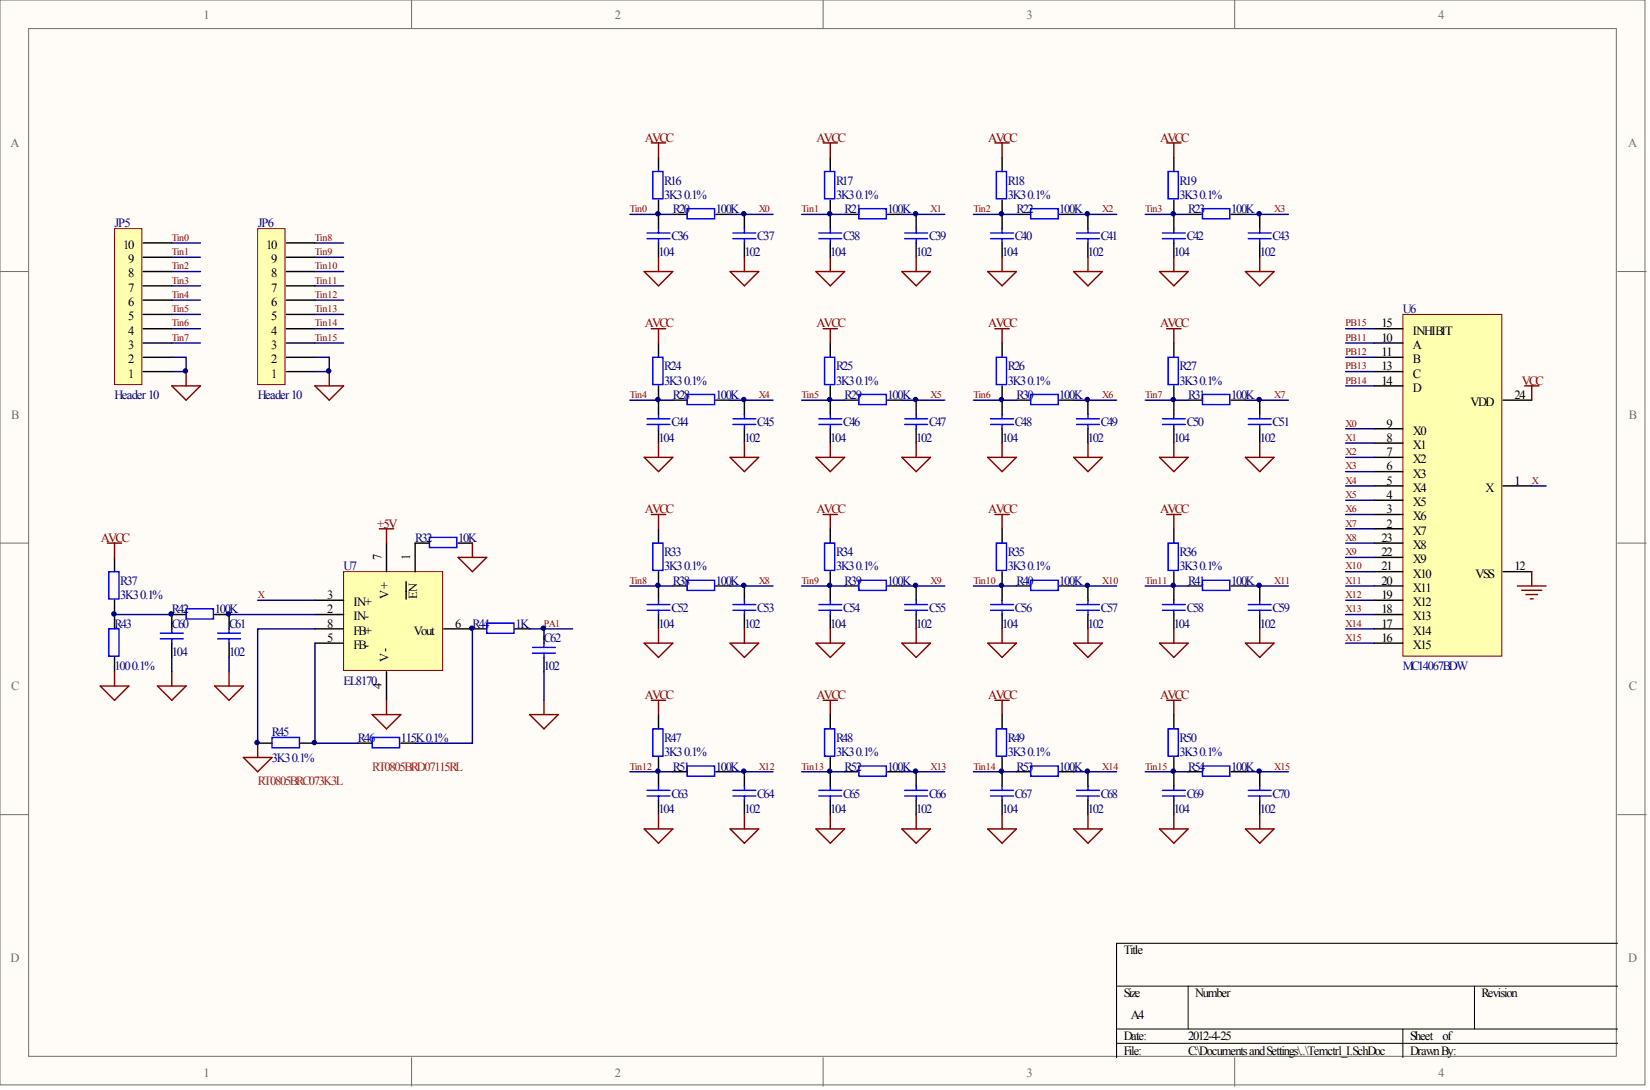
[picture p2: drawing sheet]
<svg xmlns="http://www.w3.org/2000/svg" width="292mm" height="193mm" viewBox="0 0 292 193" stroke-linecap="round" stroke-linejoin="round" font-family="sans-serif">
<defs><g id="words">
<g font-size="2.2" fill="#716f64">
<text x="36" y="3.4">1</text>
<text x="108.9" y="3.4">2</text>
<text x="181.7" y="3.4">3</text>
<text x="254.6" y="3.4">4</text>
<text x="1.9" y="26">A</text>
<text x="288.2" y="26">A</text>
<text x="2" y="74.1">B</text>
<text x="288.3" y="74.1">B</text>
<text x="2" y="122.2">C</text>
<text x="288.3" y="122.2">C</text>
<text x="1.9" y="170.2">D</text>
<text x="288.2" y="170.2">D</text>
<text x="36" y="190.7">1</text>
<text x="108.9" y="190.7">2</text>
<text x="181.7" y="190.7">3</text>
<text x="254.6" y="190.7">4</text>
</g>
<g font-size="2.2" fill="#800000">
<text x="114.1" y="25.1">AVCC</text>
<text x="144.6" y="25.1">AVCC</text>
<text x="175" y="25.1">AVCC</text>
<text x="205.4" y="25.1">AVCC</text>
<text x="114.1" y="58">AVCC</text>
<text x="144.6" y="58">AVCC</text>
<text x="175" y="58">AVCC</text>
<text x="205.4" y="58">AVCC</text>
<text x="269.4" y="68.1">VCC</text>
<text x="17.8" y="95.9">AVCC</text>
<text x="66.8" y="93.4">+5V</text>
<text x="114.1" y="90.9">AVCC</text>
<text x="144.6" y="90.9">AVCC</text>
<text x="175" y="90.9">AVCC</text>
<text x="205.4" y="90.9">AVCC</text>
<text x="114.1" y="123.8">AVCC</text>
<text x="144.6" y="123.8">AVCC</text>
<text x="175" y="123.8">AVCC</text>
<text x="205.4" y="123.8">AVCC</text>
</g>
<g font-size="2.2" fill="#000080">
<text x="117.6" y="32.7">R16</text>
<text x="117.6" y="35.2">3K30.1%</text>
<text x="148" y="32.7">R17</text>
<text x="148" y="35.2">3K30.1%</text>
<text x="178.4" y="32.7">R18</text>
<text x="178.4" y="35.2">3K30.1%</text>
<text x="208.8" y="32.7">R19</text>
<text x="208.8" y="35.2">3K30.1%</text>
<text x="20.3" y="40.3">JP5</text>
<text x="45.6" y="40.3">JP6</text>
<text x="119.1" y="37.7">R20</text>
<text x="126.7" y="37.7">100K</text>
<text x="149.5" y="37.7">R21</text>
<text x="157.1" y="37.7">100K</text>
<text x="179.9" y="37.7">R22</text>
<text x="187.5" y="37.7">100K</text>
<text x="210.3" y="37.7">R23</text>
<text x="217.9" y="37.7">100K</text>
<text x="116.6" y="45.3">104</text>
<text x="118.9" y="42.5">C36</text>
<text x="131.8" y="45.3">102</text>
<text x="134.1" y="42.5">C37</text>
<text x="147" y="45.3">104</text>
<text x="149.3" y="42.5">C38</text>
<text x="162.2" y="45.3">102</text>
<text x="164.5" y="42.5">C39</text>
<text x="177.4" y="45.3">104</text>
<text x="179.7" y="42.5">C40</text>
<text x="192.6" y="45.3">102</text>
<text x="194.9" y="42.5">C41</text>
<text x="207.8" y="45.3">104</text>
<text x="210.1" y="42.5">C42</text>
<text x="223" y="45.3">102</text>
<text x="225.3" y="42.5">C43</text>
<text x="248.4" y="55.4">U6</text>
<text x="117.6" y="65.6">R24</text>
<text x="148" y="65.6">R25</text>
<text x="178.4" y="65.6">R26</text>
<text x="208.8" y="65.6">R27</text>
<text x="20.3" y="70.6">Header10</text>
<text x="45.6" y="70.6">Header10</text>
<text x="117.6" y="68.1">3K30.1%</text>
<text x="119.1" y="70.6">R28</text>
<text x="126.7" y="70.6">100K</text>
<text x="148" y="68.1">3K30.1%</text>
<text x="149.5" y="70.6">R29</text>
<text x="157.1" y="70.6">100K</text>
<text x="178.4" y="68.1">3K30.1%</text>
<text x="179.9" y="70.6">R30</text>
<text x="187.5" y="70.6">100K</text>
<text x="208.8" y="68.1">3K30.1%</text>
<text x="210.3" y="70.6">R31</text>
<text x="217.9" y="70.6">100K</text>
<text x="118.9" y="75.4">C44</text>
<text x="134.1" y="75.4">C45</text>
<text x="149.3" y="75.4">C46</text>
<text x="164.5" y="75.4">C47</text>
<text x="179.7" y="75.4">C48</text>
<text x="194.9" y="75.4">C49</text>
<text x="210.1" y="75.4">C50</text>
<text x="225.3" y="75.4">C51</text>
<text x="116.6" y="78.2">104</text>
<text x="131.8" y="78.2">102</text>
<text x="147" y="78.2">104</text>
<text x="162.2" y="78.2">102</text>
<text x="177.4" y="78.2">104</text>
<text x="192.6" y="78.2">102</text>
<text x="207.8" y="78.2">104</text>
<text x="223" y="78.2">102</text>
<text x="73.5" y="95.9">R32</text>
<text x="81.1" y="95.9">10K</text>
<text x="60.8" y="101">U7</text>
<text x="117.6" y="98.5">R33</text>
<text x="117.6" y="101">3K30.1%</text>
<text x="148" y="98.5">R34</text>
<text x="148" y="101">3K30.1%</text>
<text x="178.4" y="98.5">R35</text>
<text x="178.4" y="101">3K30.1%</text>
<text x="208.8" y="98.5">R36</text>
<text x="208.8" y="101">3K30.1%</text>
<text x="21.3" y="103.5">R37</text>
<text x="21.3" y="106.1">3K30.1%</text>
<text x="119.1" y="103.5">R38</text>
<text x="126.7" y="103.5">100K</text>
<text x="149.5" y="103.5">R39</text>
<text x="157.1" y="103.5">100K</text>
<text x="179.9" y="103.5">R40</text>
<text x="187.5" y="103.5">100K</text>
<text x="210.3" y="103.5">R41</text>
<text x="217.9" y="103.5">100K</text>
<text x="20.3" y="111.1">R43</text>
<text x="30.4" y="108.6">R42</text>
<text x="30.4" y="111.1">C60</text>
<text x="38" y="108.6">100K</text>
<text x="40.5" y="111.1">C61</text>
<text x="83.6" y="111.1">R44</text>
<text x="91.2" y="111.1">1K</text>
<text x="96.3" y="113.6">C62</text>
<text x="116.6" y="111.1">104</text>
<text x="118.9" y="108.3">C52</text>
<text x="131.8" y="111.1">102</text>
<text x="134.1" y="108.3">C53</text>
<text x="147" y="111.1">104</text>
<text x="149.3" y="108.3">C54</text>
<text x="162.2" y="111.1">102</text>
<text x="164.5" y="108.3">C55</text>
<text x="177.4" y="111.1">104</text>
<text x="179.7" y="108.3">C56</text>
<text x="192.6" y="111.1">102</text>
<text x="194.9" y="108.3">C57</text>
<text x="207.8" y="111.1">104</text>
<text x="210.1" y="108.3">C58</text>
<text x="223" y="111.1">102</text>
<text x="225.3" y="108.3">C59</text>
<text x="20.3" y="118.7">1000.1%</text>
<text x="30.4" y="116.2">104</text>
<text x="40.5" y="116.2">102</text>
<text x="96.3" y="118.7">102</text>
<text x="248.4" y="118.7">MC14067BDW</text>
<text x="60.8" y="121.2">EL8170</text>
<text x="48.2" y="130.3">R45</text>
<text x="63.4" y="131.4">R46</text>
<text x="71" y="131.4">115K0.1%</text>
<text x="117.6" y="131.4">R47</text>
<text x="148" y="131.4">R48</text>
<text x="178.4" y="131.4">R49</text>
<text x="208.8" y="131.4">R50</text>
<text x="48.2" y="134.9">3K30.1%</text>
<text x="117.6" y="133.9">3K30.1%</text>
<text x="119.1" y="136.4">R51</text>
<text x="126.7" y="136.4">100K</text>
<text x="148" y="133.9">3K30.1%</text>
<text x="149.5" y="136.4">R52</text>
<text x="157.1" y="136.4">100K</text>
<text x="178.4" y="133.9">3K30.1%</text>
<text x="179.9" y="136.4">R53</text>
<text x="187.5" y="136.4">100K</text>
<text x="208.8" y="133.9">3K30.1%</text>
<text x="210.3" y="136.4">R54</text>
<text x="217.9" y="136.4">100K</text>
<text x="118.9" y="141.2">C63</text>
<text x="134.1" y="141.2">C64</text>
<text x="149.3" y="141.2">C65</text>
<text x="164.5" y="141.2">C66</text>
<text x="179.7" y="141.2">C67</text>
<text x="194.9" y="141.2">C68</text>
<text x="210.1" y="141.2">C69</text>
<text x="225.3" y="141.2">C70</text>
<text x="116.6" y="144">104</text>
<text x="131.8" y="144">102</text>
<text x="147" y="144">104</text>
<text x="162.2" y="144">102</text>
<text x="177.4" y="144">104</text>
<text x="192.6" y="144">102</text>
<text x="207.8" y="144">104</text>
<text x="223" y="144">102</text>
</g>
<g font-size="2.2">
<text x="21.8" y="44.1">10</text>
<text x="22.7" y="46.6">9</text>
<text x="47.1" y="44.1">10</text>
<text x="48" y="46.6">9</text>
<text x="22.7" y="51.7">7</text>
<text x="22.7" y="49.1">8</text>
<text x="48" y="51.7">7</text>
<text x="48" y="49.1">8</text>
<text x="22.7" y="59.2">4</text>
<text x="22.7" y="56.7">5</text>
<text x="22.7" y="54.2">6</text>
<text x="48" y="59.2">4</text>
<text x="48" y="56.7">5</text>
<text x="48" y="54.2">6</text>
<text x="244.6" y="58">15</text>
<text x="250.1" y="59.2">INHIBIT</text>
<text x="22.7" y="64.3">2</text>
<text x="22.7" y="61.8">3</text>
<text x="48" y="64.3">2</text>
<text x="48" y="61.8">3</text>
<text x="244.6" y="60.5">10</text>
<text x="244.6" y="63">11</text>
<text x="244.6" y="65.6">13</text>
<text x="250.1" y="61.8">A</text>
<text x="250.1" y="64.3">B</text>
<text x="22.7" y="66.8">1</text>
<text x="48" y="66.8">1</text>
<text x="244.6" y="68.1">14</text>
<text x="250.1" y="66.8">C</text>
<text x="250.1" y="69.4">D</text>
<text x="260.3" y="71.9">VDD</text>
<text x="268.1" y="70.6">24</text>
<text x="245.4" y="75.7">9</text>
<text x="250.1" y="77">X0</text>
<text x="245.4" y="83.3">6</text>
<text x="245.4" y="80.7">7</text>
<text x="245.4" y="78.2">8</text>
<text x="250.1" y="82">X2</text>
<text x="250.1" y="79.5">X1</text>
<text x="245.4" y="88.3">4</text>
<text x="245.4" y="85.8">5</text>
<text x="250.1" y="89.6">X5</text>
<text x="250.1" y="87.1">X4</text>
<text x="250.1" y="84.5">X3</text>
<text x="263" y="87.1">X</text>
<text x="268.1" y="85.8">1</text>
<text x="244.6" y="95.9">23</text>
<text x="245.4" y="93.4">2</text>
<text x="245.4" y="90.9">3</text>
<text x="250.1" y="94.7">X7</text>
<text x="250.1" y="92.1">X6</text>
<text x="67.5" y="99.2" transform="rotate(-90 67.5 99.2)">7</text>
<text x="72.6" y="99.2" transform="rotate(-90 72.6 99.2)">1</text>
<text x="244.6" y="101">21</text>
<text x="244.6" y="98.5">22</text>
<text x="250.1" y="99.7">X9</text>
<text x="250.1" y="97.2">X8</text>
<text x="268.1" y="101">12</text>
<text x="57.9" y="106.1">3</text>
<text x="62.6" y="107.3">IN+</text>
<text x="68.8" y="106.1" transform="rotate(-90 68.8 106.1)">V+</text>
<text x="73.9" y="106.1" transform="rotate(-90 73.9 106.1)">EN</text>
<text x="244.6" y="106.1">19</text>
<text x="244.6" y="103.5">20</text>
<text x="250.1" y="107.3">X12</text>
<text x="250.1" y="104.8">X11</text>
<text x="250.1" y="102.3">X10</text>
<text x="261.2" y="102.3">VSS</text>
<text x="57.9" y="108.6">2</text>
<text x="57.9" y="113.6">5</text>
<text x="57.9" y="111.1">8</text>
<text x="62.6" y="109.8">IN-</text>
<text x="62.6" y="112.4">FB+</text>
<text x="73.3" y="112.4">Vout</text>
<text x="80.6" y="111.1">6</text>
<text x="244.6" y="113.6">16</text>
<text x="244.6" y="111.1">17</text>
<text x="244.6" y="108.6">18</text>
<text x="250.1" y="112.4">X14</text>
<text x="250.1" y="109.8">X13</text>
<text x="62.6" y="114.9">FB-</text>
<text x="68.8" y="117.1" transform="rotate(-90 68.8 117.1)">V-</text>
<text x="250.1" y="114.9">X15</text>
<text x="67.5" y="122.1" transform="rotate(-90 67.5 122.1)">4</text>
<text x="198.9" y="169">Title</text>
<text x="198.9" y="176.6">Size</text>
<text x="211.6" y="176.6">Number</text>
<text x="262.3" y="176.6">Revision</text>
<text x="198.9" y="184.2">Date:</text>
<text x="200.2" y="180.4">A4</text>
<text x="210.3" y="184.2">2012-4-25</text>
<text x="249.6" y="184.2">Sheet</text>
<text x="255.3" y="184.2">of</text>
<text x="198.9" y="186.7">File:</text>
<text x="210.3" y="186.7">C:\DocumentsandSettings\..\Temctrl_I.SchDoc</text>
<text x="249.6" y="186.7">DrawnBy:</text>
</g>
<g font-size="2.2" fill="#f00">
<text x="65.9" y="136.4">RT0805BRD07115RL</text>
<text x="45.6" y="138.9">RT0805BRC073K3L</text>
</g>
<g font-size="1.8" fill="#800000">
<text x="111.5" y="37.6">Tin0</text>
<text x="134.3" y="37.6">X0</text>
<text x="141.9" y="37.6">Tin1</text>
<text x="164.7" y="37.6">X1</text>
<text x="172.3" y="37.6">Tin2</text>
<text x="195.1" y="37.6">X2</text>
<text x="202.7" y="37.6">Tin3</text>
<text x="225.5" y="37.6">X3</text>
<text x="30.4" y="45.1">Tin1</text>
<text x="30.4" y="47.7">Tin2</text>
<text x="30.4" y="42.6">Tin0</text>
<text x="55.8" y="42.6">Tin8</text>
<text x="55.8" y="45.1">Tin9</text>
<text x="55.8" y="47.7">Tin10</text>
<text x="30.4" y="50.2">Tin3</text>
<text x="30.4" y="52.7">Tin4</text>
<text x="55.8" y="50.2">Tin11</text>
<text x="55.8" y="52.7">Tin12</text>
<text x="30.4" y="55.3">Tin5</text>
<text x="30.4" y="57.8">Tin6</text>
<text x="55.8" y="55.3">Tin13</text>
<text x="55.8" y="57.8">Tin14</text>
<text x="238.2" y="57.8">PB15</text>
<text x="30.4" y="60.3">Tin7</text>
<text x="55.8" y="60.3">Tin15</text>
<text x="238.2" y="60.3">PB11</text>
<text x="238.2" y="62.9">PB12</text>
<text x="238.2" y="65.4">PB13</text>
<text x="111.5" y="70.5">Tin4</text>
<text x="134.3" y="70.5">X4</text>
<text x="141.9" y="70.5">Tin5</text>
<text x="164.7" y="70.5">X5</text>
<text x="172.3" y="70.5">Tin6</text>
<text x="195.1" y="70.5">X6</text>
<text x="202.7" y="70.5">Tin7</text>
<text x="225.5" y="70.5">X7</text>
<text x="238.2" y="67.9">PB14</text>
<text x="238.2" y="75.5">X0</text>
<text x="238.2" y="78">X1</text>
<text x="238.2" y="80.6">X2</text>
<text x="238.2" y="83.1">X3</text>
<text x="238.2" y="85.6">X4</text>
<text x="238.2" y="88.2">X5</text>
<text x="271.2" y="85.6">X</text>
<text x="238.2" y="90.7">X6</text>
<text x="238.2" y="93.2">X7</text>
<text x="238.2" y="95.8">X8</text>
<text x="238.2" y="98.3">X9</text>
<text x="238.2" y="100.8">X10</text>
<text x="45.6" y="105.9">X</text>
<text x="111.5" y="103.3">Tin8</text>
<text x="134.3" y="103.3">X8</text>
<text x="141.9" y="103.3">Tin9</text>
<text x="164.7" y="103.3">X9</text>
<text x="172.3" y="103.3">Tin10</text>
<text x="195.1" y="103.3">X10</text>
<text x="202.7" y="103.3">Tin11</text>
<text x="225.5" y="103.3">X11</text>
<text x="238.2" y="103.3">X11</text>
<text x="238.2" y="105.9">X12</text>
<text x="96.3" y="110.9">PA1</text>
<text x="238.2" y="108.4">X13</text>
<text x="238.2" y="110.9">X14</text>
<text x="238.2" y="113.5">X15</text>
<text x="111.5" y="136.2">Tin12</text>
<text x="134.3" y="136.2">X12</text>
<text x="141.9" y="136.2">Tin13</text>
<text x="164.7" y="136.2">X13</text>
<text x="172.3" y="136.2">Tin14</text>
<text x="195.1" y="136.2">X14</text>
<text x="202.7" y="136.2">Tin15</text>
<text x="225.5" y="136.2">X15</text>
</g>
</g></defs>
<g fill="#fffcf8" stroke="#716f64" stroke-width=".18">
<path d="M0 0h291.2v192.1h-291.2z"/>
<path d="M5.1 5.1h281v181.9h-281z"/>
</g>
<path d="M72.9 0v5.1M145.7 0v5.1M218.6 0v5.1M0 48.1h5.1M286.4 48.1h5M0 96.1h5.1M286.4 96.1h5M0 144.2h5.1M286.4 144.2h5M72.9 187.2v5.1M145.7 187.2v5.1M218.6 187.2v5.1" fill="none" stroke="#716f64" stroke-width=".18"/>
<path d="M197.7 174.6h88.7M210.3 174.6v7.6M261 174.6v7.6M286.4 167h-88.7v20.2M197.7 182.2h88.7M197.7 184.7h88.7M248.4 182.2v5" fill="none" stroke="#000" stroke-width=".18"/>
<path d="M116.6 27.8v2.6M116.6 35.4v2.6M119.1 38h2.5M126.7 38h2.5" fill="none" stroke="#000" stroke-width=".25"/>
<path d="M115.6 30.4h1.8v4.8h-1.8zM121.6 36.9h4.9v1.8h-4.9z" fill="none" stroke="#00f" stroke-width=".25"/>
<path d="M30.4 45.5h5.1M30.4 48.1h5.1M30.4 50.6h5.1M30.4 53.1h5.1M30.4 55.7h5.1M30.4 58.2h5.1M55.8 43h5M30.4 60.7h5.1" fill="none" stroke="#000080" stroke-width=".25"/>
<path d="M20.3 40.5h4.8v27.6h-4.8z" fill="#ffffb0" stroke="#800000" stroke-width=".18"/>
<g fill="none" stroke="#000" stroke-width=".25">
<path d="M149.5 38h2.6M157.1 38h2.6M179.9 38h2.6M187.5 38h2.6M210.3 38h2.6M217.9 38h2.6M25.3 58.2h5.1M25.3 55.7h5.1M25.3 53.1h5.1M25.3 50.6h5.1M25.3 48.1h5.1M25.3 45.5h5.1"/>
<path d="M25.3 43h5.1M25.3 65.8h5.1M25.3 63.3h5.1M25.3 60.7h5.1M119.1 70.8h2.5M126.7 70.8h2.5M149.5 70.8h2.6M157.1 70.8h2.6M179.9 70.8h2.6M187.5 70.8h2.6M210.3 70.8h2.6M217.9 70.8h2.6"/>
<path d="M119.1 103.7h2.5M126.7 103.7h2.5M149.5 103.7h2.6M157.1 103.7h2.6M179.9 103.7h2.6M187.5 103.7h2.6M210.3 103.7h2.6M217.9 103.7h2.6M119.1 136.6h2.5M126.7 136.6h2.5M149.5 136.6h2.6M157.1 136.6h2.6"/>
<path d="M179.9 136.6h2.6M187.5 136.6h2.6M210.3 136.6h2.6M217.9 136.6h2.6"/>
</g>
<path d="M30.4 43h5.1M55.8 45.5h5M55.8 48.1h5M55.8 50.6h5M55.8 53.1h5M55.8 55.7h5M55.8 58.2h5M30.4 63.3h2.5v2.5h-2.5M55.8 60.7h5" fill="none" stroke="#000080" stroke-width=".25"/>
<g fill="none" stroke="#00f" stroke-width=".25">
<path d="M152.1 36.9h4.8v1.8h-4.8zM182.5 36.9h4.8v1.8h-4.8zM212.9 36.9h4.8v1.8h-4.8zM121.6 69.8h4.9v1.8h-4.9zM152.1 69.8h4.8v1.8h-4.8zM182.5 69.8h4.8v1.8h-4.8zM212.9 69.8h4.8v1.8h-4.8zM121.6 102.7h4.9v1.8h-4.9zM152.1 102.7h4.8v1.8h-4.8zM182.5 102.7h4.8v1.8h-4.8zM212.9 102.7h4.8v1.8h-4.8zM121.6 135.6h4.9v1.8h-4.9z"/>
<path d="M152.1 135.6h4.8v1.8h-4.8zM182.5 135.6h4.8v1.8h-4.8zM212.9 135.6h4.8v1.8h-4.8z"/>
</g>
<path d="M45.6 40.5h4.9v27.6h-4.9z" fill="#ffffb0" stroke="#800000" stroke-width=".18"/>
<g fill="none" stroke="#000" stroke-width=".25">
<path d="M147 27.8v2.6M147 35.4v2.6M177.4 27.8v2.6M177.4 35.4v2.6M207.8 27.8v2.6M207.8 35.4v2.6M50.7 58.2h5.1M50.7 55.7h5.1M50.7 53.1h5.1M50.7 50.6h5.1M50.7 48.1h5.1M50.7 45.5h5.1"/>
<path d="M50.7 43h5.1M50.7 65.8h5.1M50.7 63.3h5.1M50.7 60.7h5.1M116.6 60.7v2.6M116.6 68.3v2.5M147 60.7v2.6M147 68.3v2.5M177.4 60.7v2.6M177.4 68.3v2.5M207.8 60.7v2.6M207.8 68.3v2.5"/>
<path d="M116.6 93.6v2.5M147 93.6v2.5M177.4 93.6v2.5M207.8 93.6v2.5M116.6 101.2v2.5M147 101.2v2.5M177.4 101.2v2.5M207.8 101.2v2.5M116.6 126.5v2.5M116.6 134.1v2.5M147 126.5v2.5M147 134.1v2.5"/>
<path d="M177.4 126.5v2.5M177.4 134.1v2.5M207.8 126.5v2.5M207.8 134.1v2.5"/>
</g>
<path d="M55.8 63.3h2.5v2.5h-2.5" fill="none" stroke="#000080" stroke-width=".25"/>
<g fill="none" stroke="#800000" stroke-width=".25">
<path d="M115.3 25.3h2.5M116.6 25.3v2.5M145.7 25.3h2.6M147 25.3v2.5M176.1 25.3h2.6M177.4 25.3v2.5M206.5 25.3h2.6M207.8 25.3v2.5M115.3 58.2h2.5M116.6 58.2v2.5M145.7 58.2h2.6M147 58.2v2.5"/>
<path d="M176.1 58.2h2.6M177.4 58.2v2.5M206.5 58.2h2.6M207.8 58.2v2.5M115.3 91.1h2.5M116.6 91.1v2.5M145.7 91.1h2.6M147 91.1v2.5M176.1 91.1h2.6M177.4 91.1v2.5M206.5 91.1h2.6M207.8 91.1v2.5"/>
<path d="M115.3 124h2.5M116.6 124v2.5M145.7 124h2.6M147 124v2.5M176.1 124h2.6M177.4 124v2.5M206.5 124h2.6M207.8 124v2.5"/>
</g>
<g fill="none" stroke="#00f" stroke-width=".25">
<path d="M146 30.4h1.8v4.8h-1.8zM176.4 30.4h1.8v4.8h-1.8zM206.8 30.4h1.8v4.8h-1.8zM115.6 63.3h1.8v4.8h-1.8zM146 63.3h1.8v4.8h-1.8zM176.4 63.3h1.8v4.8h-1.8zM206.8 63.3h1.8v4.8h-1.8zM115.6 96.1h1.8v4.9h-1.8zM146 96.1h1.8v4.9h-1.8zM176.4 96.1h1.8v4.9h-1.8zM206.8 96.1h1.8v4.9h-1.8zM115.6 129h1.8v4.9h-1.8z"/>
<path d="M146 129h1.8v4.9h-1.8zM176.4 129h1.8v4.9h-1.8zM206.8 129h1.8v4.9h-1.8z"/>
</g>
<path d="M60.8 101.2h17.6v17.5h-17.6z" fill="#ffffb0" stroke="#800000" stroke-width=".18"/>
<path d="M68.4 96.1v5.1M73.5 96.1v5.1M55.8 108.8h5M55.8 106.3h5M55.8 113.9h5M55.8 111.3h5M68.4 118.9v5.1M71.9 103v3.1M78.6 111.3h5" fill="none" stroke="#000" stroke-width=".25"/>
<path d="M248.4 55.7h17.5v60.5h-17.5z" fill="#ffffb0" stroke="#800000" stroke-width=".18"/>
<g fill="none" stroke="#000" stroke-width=".25">
<path d="M116.6 38v2.5M131.8 38v2.5M147 38v2.5M162.2 38v2.5M177.4 38v2.5M192.6 38v2.5M207.8 38v2.5M223 38v2.5M116.6 43v2.5M131.8 43v2.5M147 43v2.5M162.2 43v2.5"/>
<path d="M177.4 43v2.5M192.6 43v2.5M207.8 43v2.5M223 43v2.5M243.3 58.2h5.1M116.6 70.8v2.6M116.6 75.9v2.5M131.8 70.8v2.6M131.8 75.9v2.5M147 70.8v2.6M147 75.9v2.5M162.2 70.8v2.6"/>
<path d="M162.2 75.9v2.5M177.4 70.8v2.6M177.4 75.9v2.5M192.6 70.8v2.6M192.6 75.9v2.5M207.8 70.8v2.6M207.8 75.9v2.5M223 70.8v2.6M223 75.9v2.5M243.3 78.4h5.1M243.3 75.9h5.1M243.3 60.7h5.1"/>
<path d="M243.3 63.3h5.1M243.3 65.8h5.1M243.3 68.3h5.1M266.1 70.8h5.1M20.3 98.7v2.5M73.5 96.1h2.5M81.1 96.1h2.5M243.3 86h5.1M243.3 93.6h5.1M243.3 91.1h5.1M243.3 88.6h5.1M243.3 83.5h5.1"/>
<path d="M243.3 81h5.1M243.3 98.7h5.1M243.3 96.1h5.1M266.1 86h5.1M20.3 106.3v5M20.3 116.4v2.5M30.4 113.9v2.5M32.9 108.8h-2.5v2.5M38 108.8h2.5v2.5M40.5 113.9v2.5M83.6 111.3h2.6M91.2 111.3h2.6"/>
<path d="M96.3 111.3v2.6M96.3 116.4v2.5M116.6 103.7v2.6M116.6 108.8v2.5M131.8 103.7v2.6M131.8 108.8v2.5M147 103.7v2.6M147 108.8v2.5M162.2 103.7v2.6M162.2 108.8v2.5M177.4 103.7v2.6M177.4 108.8v2.5"/>
<path d="M192.6 103.7v2.6M192.6 108.8v2.5M207.8 103.7v2.6M207.8 108.8v2.5M223 103.7v2.6M223 108.8v2.5M243.3 101.2h5.1M243.3 113.9h5.1M243.3 111.3h5.1M243.3 108.8h5.1M243.3 106.3h5.1M243.3 103.7h5.1"/>
<path d="M266.1 101.2h5.1M45.6 131.6h2.6M53.2 131.6h2.6M63.4 131.6h2.5M71 131.6h2.5M116.6 136.6v2.6M131.8 136.6v2.6M147 136.6v2.6M162.2 136.6v2.6M177.4 136.6v2.6M192.6 136.6v2.6M207.8 136.6v2.6"/>
<path d="M223 136.6v2.6M116.6 141.7v2.5M131.8 141.7v2.5M147 141.7v2.5M162.2 141.7v2.5M177.4 141.7v2.5M192.6 141.7v2.5M207.8 141.7v2.5M223 141.7v2.5"/>
</g>
<g fill="none" stroke="#000080" stroke-width=".25">
<path d="M111.5 38h7.6M129.2 38h7.6M141.9 38h7.6M159.7 38h7.6M172.3 38h7.6M190.1 38h7.6M202.7 38h7.6M220.5 38h7.6M238.2 58.2h5.1M111.5 70.8h7.6M129.2 70.8h7.6M141.9 70.8h7.6"/>
<path d="M159.7 70.8h7.6M172.3 70.8h7.6M190.1 70.8h7.6M202.7 70.8h7.6M220.5 70.8h7.6M238.2 75.9h5.1M238.2 78.4h5.1M238.2 65.8h5.1M238.2 63.3h5.1M238.2 60.7h5.1M238.2 68.3h5.1M238.2 86h5.1"/>
<path d="M238.2 81h5.1M238.2 83.5h5.1M238.2 88.6h5.1M238.2 91.1h5.1M238.2 93.6h5.1M238.2 96.1h5.1M238.2 98.7h5.1M271.2 86h2.5M20.3 108.8h10.1M30.4 116.4v2.5M40.5 108.8h15.3M40.5 116.4v2.5"/>
<path d="M45.6 106.3h10.2M55.8 111.3h-10.2v20.3M55.8 113.9v17.7h7.6M83.6 111.3v20.3h-10.1M93.8 111.3h7.6M96.3 118.9v5.1M111.5 103.7h7.6M129.2 103.7h7.6M141.9 103.7h7.6M159.7 103.7h7.6M172.3 103.7h7.6M190.1 103.7h7.6"/>
<path d="M202.7 103.7h7.6M220.5 103.7h7.6M238.2 101.2h5.1M238.2 103.7h5.1M238.2 106.3h5.1M238.2 108.8h5.1M238.2 111.3h5.1M238.2 113.9h5.1M111.5 136.6h7.6M129.2 136.6h7.6M141.9 136.6h7.6M159.7 136.6h7.6"/>
<path d="M172.3 136.6h7.6M190.1 136.6h7.6M202.7 136.6h7.6M220.5 136.6h7.6"/>
</g>
<g fill="none" stroke="#800000" stroke-width=".25">
<path d="M114 48.1h5.1l-2.5 2.5zM116.6 45.5v2.6M129.2 48.1h5.1l-2.5 2.5zM131.8 45.5v2.6M144.5 48.1h5l-2.5 2.5zM147 45.5v2.6M159.7 48.1h5l-2.5 2.5zM162.2 45.5v2.6M174.9 48.1h5l-2.5 2.5zM177.4 45.5v2.6M190.1 48.1h5l-2.5 2.5zM192.6 45.5v2.6"/>
<path d="M205.3 48.1h5l-2.5 2.5zM207.8 45.5v2.6M220.5 48.1h5l-2.5 2.5zM223 45.5v2.6M30.4 68.3h5.1l-2.6 2.5zM32.9 65.8v2.5M55.8 68.3h5l-2.5 2.5zM58.3 65.8v2.5M116.6 78.4v2.6M131.8 78.4v2.6M147 78.4v2.6M162.2 78.4v2.6"/>
<path d="M177.4 78.4v2.6M192.6 78.4v2.6M207.8 78.4v2.6M223 78.4v2.6M269.9 68.3h2.5M271.2 68.3v2.5M19 96.1h2.5M20.3 96.1v2.6M67.2 93.6h2.5M68.4 93.6v2.5M81.1 98.7h5.1l-2.6 2.5zM83.6 96.1v2.6"/>
<path d="M114 81h5.1l-2.5 2.5zM129.2 81h5.1l-2.5 2.5zM144.5 81h5l-2.5 2.5zM159.7 81h5l-2.5 2.5zM174.9 81h5l-2.5 2.5zM190.1 81h5l-2.5 2.5zM205.3 81h5l-2.5 2.5zM220.5 81h5l-2.5 2.5zM20.3 118.9v2.6M30.4 118.9v2.6M40.5 118.9v2.6M114 113.9h5.1l-2.5 2.5z"/>
<path d="M116.6 111.3v2.6M129.2 113.9h5.1l-2.5 2.5zM131.8 111.3v2.6M144.5 113.9h5l-2.5 2.5zM147 111.3v2.6M159.7 113.9h5l-2.5 2.5zM162.2 111.3v2.6M174.9 113.9h5l-2.5 2.5zM177.4 111.3v2.6M190.1 113.9h5l-2.5 2.5zM192.6 111.3v2.6M205.3 113.9h5l-2.5 2.5z"/>
<path d="M207.8 111.3v2.6M220.5 113.9h5l-2.5 2.5zM223 111.3v2.6M268.6 103.7h5.1M269.4 104.5h3.5M270.1 105.3h2.1M270.9 106h.5M271.2 101.2v2.5M17.7 121.5h5.1l-2.5 2.5zM27.9 121.5h5l-2.5 2.5zM38 121.5h5.1l-2.6 2.5zM43.1 134.1h5.1l-2.6 2.5z"/>
<path d="M45.6 131.6v2.5M65.9 126.5h5.1l-2.6 2.5zM68.4 124v2.5M93.8 126.5h5l-2.5 2.5zM96.3 124v2.5M114 146.8h5.1l-2.5 2.5zM116.6 144.2v2.6M129.2 146.8h5.1l-2.5 2.5zM131.8 144.2v2.6M144.5 146.8h5l-2.5 2.5zM147 144.2v2.6M159.7 146.8h5l-2.5 2.5z"/>
<path d="M162.2 144.2v2.6M174.9 146.8h5l-2.5 2.5zM177.4 144.2v2.6M190.1 146.8h5l-2.5 2.5zM192.6 144.2v2.6M205.3 146.8h5l-2.5 2.5zM207.8 144.2v2.6M220.5 146.8h5l-2.5 2.5zM223 144.2v2.6"/>
</g>
<g fill="none" stroke="#00f" stroke-width=".25">
<path d="M114.5 41.2h4.1M114.5 42.3h4.1M116.6 40.5v.7M116.6 42.3v.7M129.8 41.2h4M129.8 42.3h4M131.8 40.5v.7M131.8 42.3v.7M145 41.2h4M145 42.3h4M147 40.5v.7M147 42.3v.7"/>
<path d="M160.2 41.2h4M160.2 42.3h4M162.2 40.5v.7M162.2 42.3v.7M175.4 41.2h4M175.4 42.3h4M177.4 40.5v.7M177.4 42.3v.7M190.6 41.2h4M190.6 42.3h4M192.6 40.5v.7M192.6 42.3v.7"/>
<path d="M205.8 41.2h4M205.8 42.3h4M207.8 40.5v.7M207.8 42.3v.7M221 41.2h4M221 42.3h4M223 40.5v.7M223 42.3v.7M114.5 74.1h4.1M114.5 75.1h4.1M116.6 73.4v.7M116.6 75.1v.8"/>
<path d="M129.8 74.1h4M129.8 75.1h4M131.8 73.4v.7M131.8 75.1v.8M145 74.1h4M145 75.1h4M147 73.4v.7M147 75.1v.8M160.2 74.1h4M160.2 75.1h4M162.2 73.4v.7M162.2 75.1v.8"/>
<path d="M175.4 74.1h4M175.4 75.1h4M177.4 73.4v.7M177.4 75.1v.8M190.6 74.1h4M190.6 75.1h4M192.6 73.4v.7M192.6 75.1v.8M205.8 74.1h4M205.8 75.1h4M207.8 73.4v.7M207.8 75.1v.8"/>
<path d="M221 74.1h4M221 75.1h4M223 73.4v.7M223 75.1v.8M76 95.1h4.9v1.8h-4.9zM19.3 101.2h1.8v4.8h-1.8zM19.3 111.3h1.8v4.9h-1.8zM28.4 112.1h4M28.4 113.1h4M30.4 111.3v.8M30.4 113.1v.8M32.9 107.8h4.9v1.8h-4.9z"/>
<path d="M38.5 112.1h4.1M38.5 113.1h4.1M40.5 111.3v.8M40.5 113.1v.8M86.2 110.3h4.8v1.8h-4.8zM94.3 114.6h4M94.3 115.6h4M96.3 113.9v.7M96.3 115.6v.8M114.5 107h4.1M114.5 108h4.1M116.6 106.3v.7"/>
<path d="M116.6 108v.8M129.8 107h4M129.8 108h4M131.8 106.3v.7M131.8 108v.8M145 107h4M145 108h4M147 106.3v.7M147 108v.8M160.2 107h4M160.2 108h4M162.2 106.3v.7"/>
<path d="M162.2 108v.8M175.4 107h4M175.4 108h4M177.4 106.3v.7M177.4 108v.8M190.6 107h4M190.6 108h4M192.6 106.3v.7M192.6 108v.8M205.8 107h4M205.8 108h4M207.8 106.3v.7"/>
<path d="M207.8 108v.8M221 107h4M221 108h4M223 106.3v.7M223 108v.8M48.2 130.6h4.8v1.8h-4.8zM65.9 130.6h4.8v1.8h-4.8zM114.5 139.9h4.1M116.6 139.2v.7M129.8 139.9h4M131.8 139.2v.7M145 139.9h4"/>
<path d="M147 139.2v.7M160.2 139.9h4M162.2 139.2v.7M175.4 139.9h4M177.4 139.2v.7M190.6 139.9h4M192.6 139.2v.7M205.8 139.9h4M207.8 139.2v.7M221 139.9h4M223 139.2v.7M114.5 140.9h4.1"/>
<path d="M116.6 140.9v.8M129.8 140.9h4M131.8 140.9v.8M145 140.9h4M147 140.9v.8M160.2 140.9h4M162.2 140.9v.8M175.4 140.9h4M177.4 140.9v.8M190.6 140.9h4M192.6 140.9v.8M205.8 140.9h4"/>
<path d="M207.8 140.9v.8M221 140.9h4M223 140.9v.8"/>
</g>
<g fill="#000080" stroke="#000080" stroke-width=".18">
<circle cx="20.2" cy="108.7" r=".39"/>
<circle cx="30.3" cy="108.7" r=".39"/>
<circle cx="32.8" cy="65.7" r=".39"/>
<circle cx="40.4" cy="108.7" r=".39"/>
<circle cx="45.5" cy="131.5" r=".39"/>
<circle cx="55.6" cy="131.5" r=".39"/>
<circle cx="58.2" cy="65.7" r=".39"/>
<circle cx="83.5" cy="111.2" r=".39"/>
<circle cx="96.2" cy="111.2" r=".39"/>
<circle cx="116.5" cy="136.5" r=".39"/>
<circle cx="116.5" cy="103.6" r=".39"/>
<circle cx="116.5" cy="70.7" r=".39"/>
<circle cx="116.5" cy="37.8" r=".39"/>
<circle cx="131.7" cy="136.5" r=".39"/>
<circle cx="131.7" cy="103.6" r=".39"/>
<circle cx="131.7" cy="70.7" r=".39"/>
<circle cx="131.7" cy="37.8" r=".39"/>
<circle cx="146.9" cy="136.5" r=".39"/>
<circle cx="146.9" cy="103.6" r=".39"/>
<circle cx="146.9" cy="70.7" r=".39"/>
<circle cx="146.9" cy="37.8" r=".39"/>
<circle cx="162.1" cy="136.5" r=".39"/>
<circle cx="162.1" cy="103.6" r=".39"/>
<circle cx="162.1" cy="70.7" r=".39"/>
<circle cx="162.1" cy="37.8" r=".39"/>
<circle cx="177.3" cy="136.5" r=".39"/>
<circle cx="177.3" cy="103.6" r=".39"/>
<circle cx="177.3" cy="70.7" r=".39"/>
<circle cx="177.3" cy="37.8" r=".39"/>
<circle cx="192.5" cy="136.5" r=".39"/>
<circle cx="192.5" cy="103.6" r=".39"/>
<circle cx="192.5" cy="70.7" r=".39"/>
<circle cx="192.5" cy="37.8" r=".39"/>
<circle cx="207.7" cy="136.5" r=".39"/>
<circle cx="207.7" cy="103.6" r=".39"/>
<circle cx="207.7" cy="70.7" r=".39"/>
<circle cx="207.7" cy="37.8" r=".39"/>
<circle cx="222.9" cy="136.5" r=".39"/>
<circle cx="222.9" cy="103.6" r=".39"/>
<circle cx="222.9" cy="70.7" r=".39"/>
<circle cx="222.9" cy="37.8" r=".39"/>
</g>
<use href="#words"/>
</svg>
